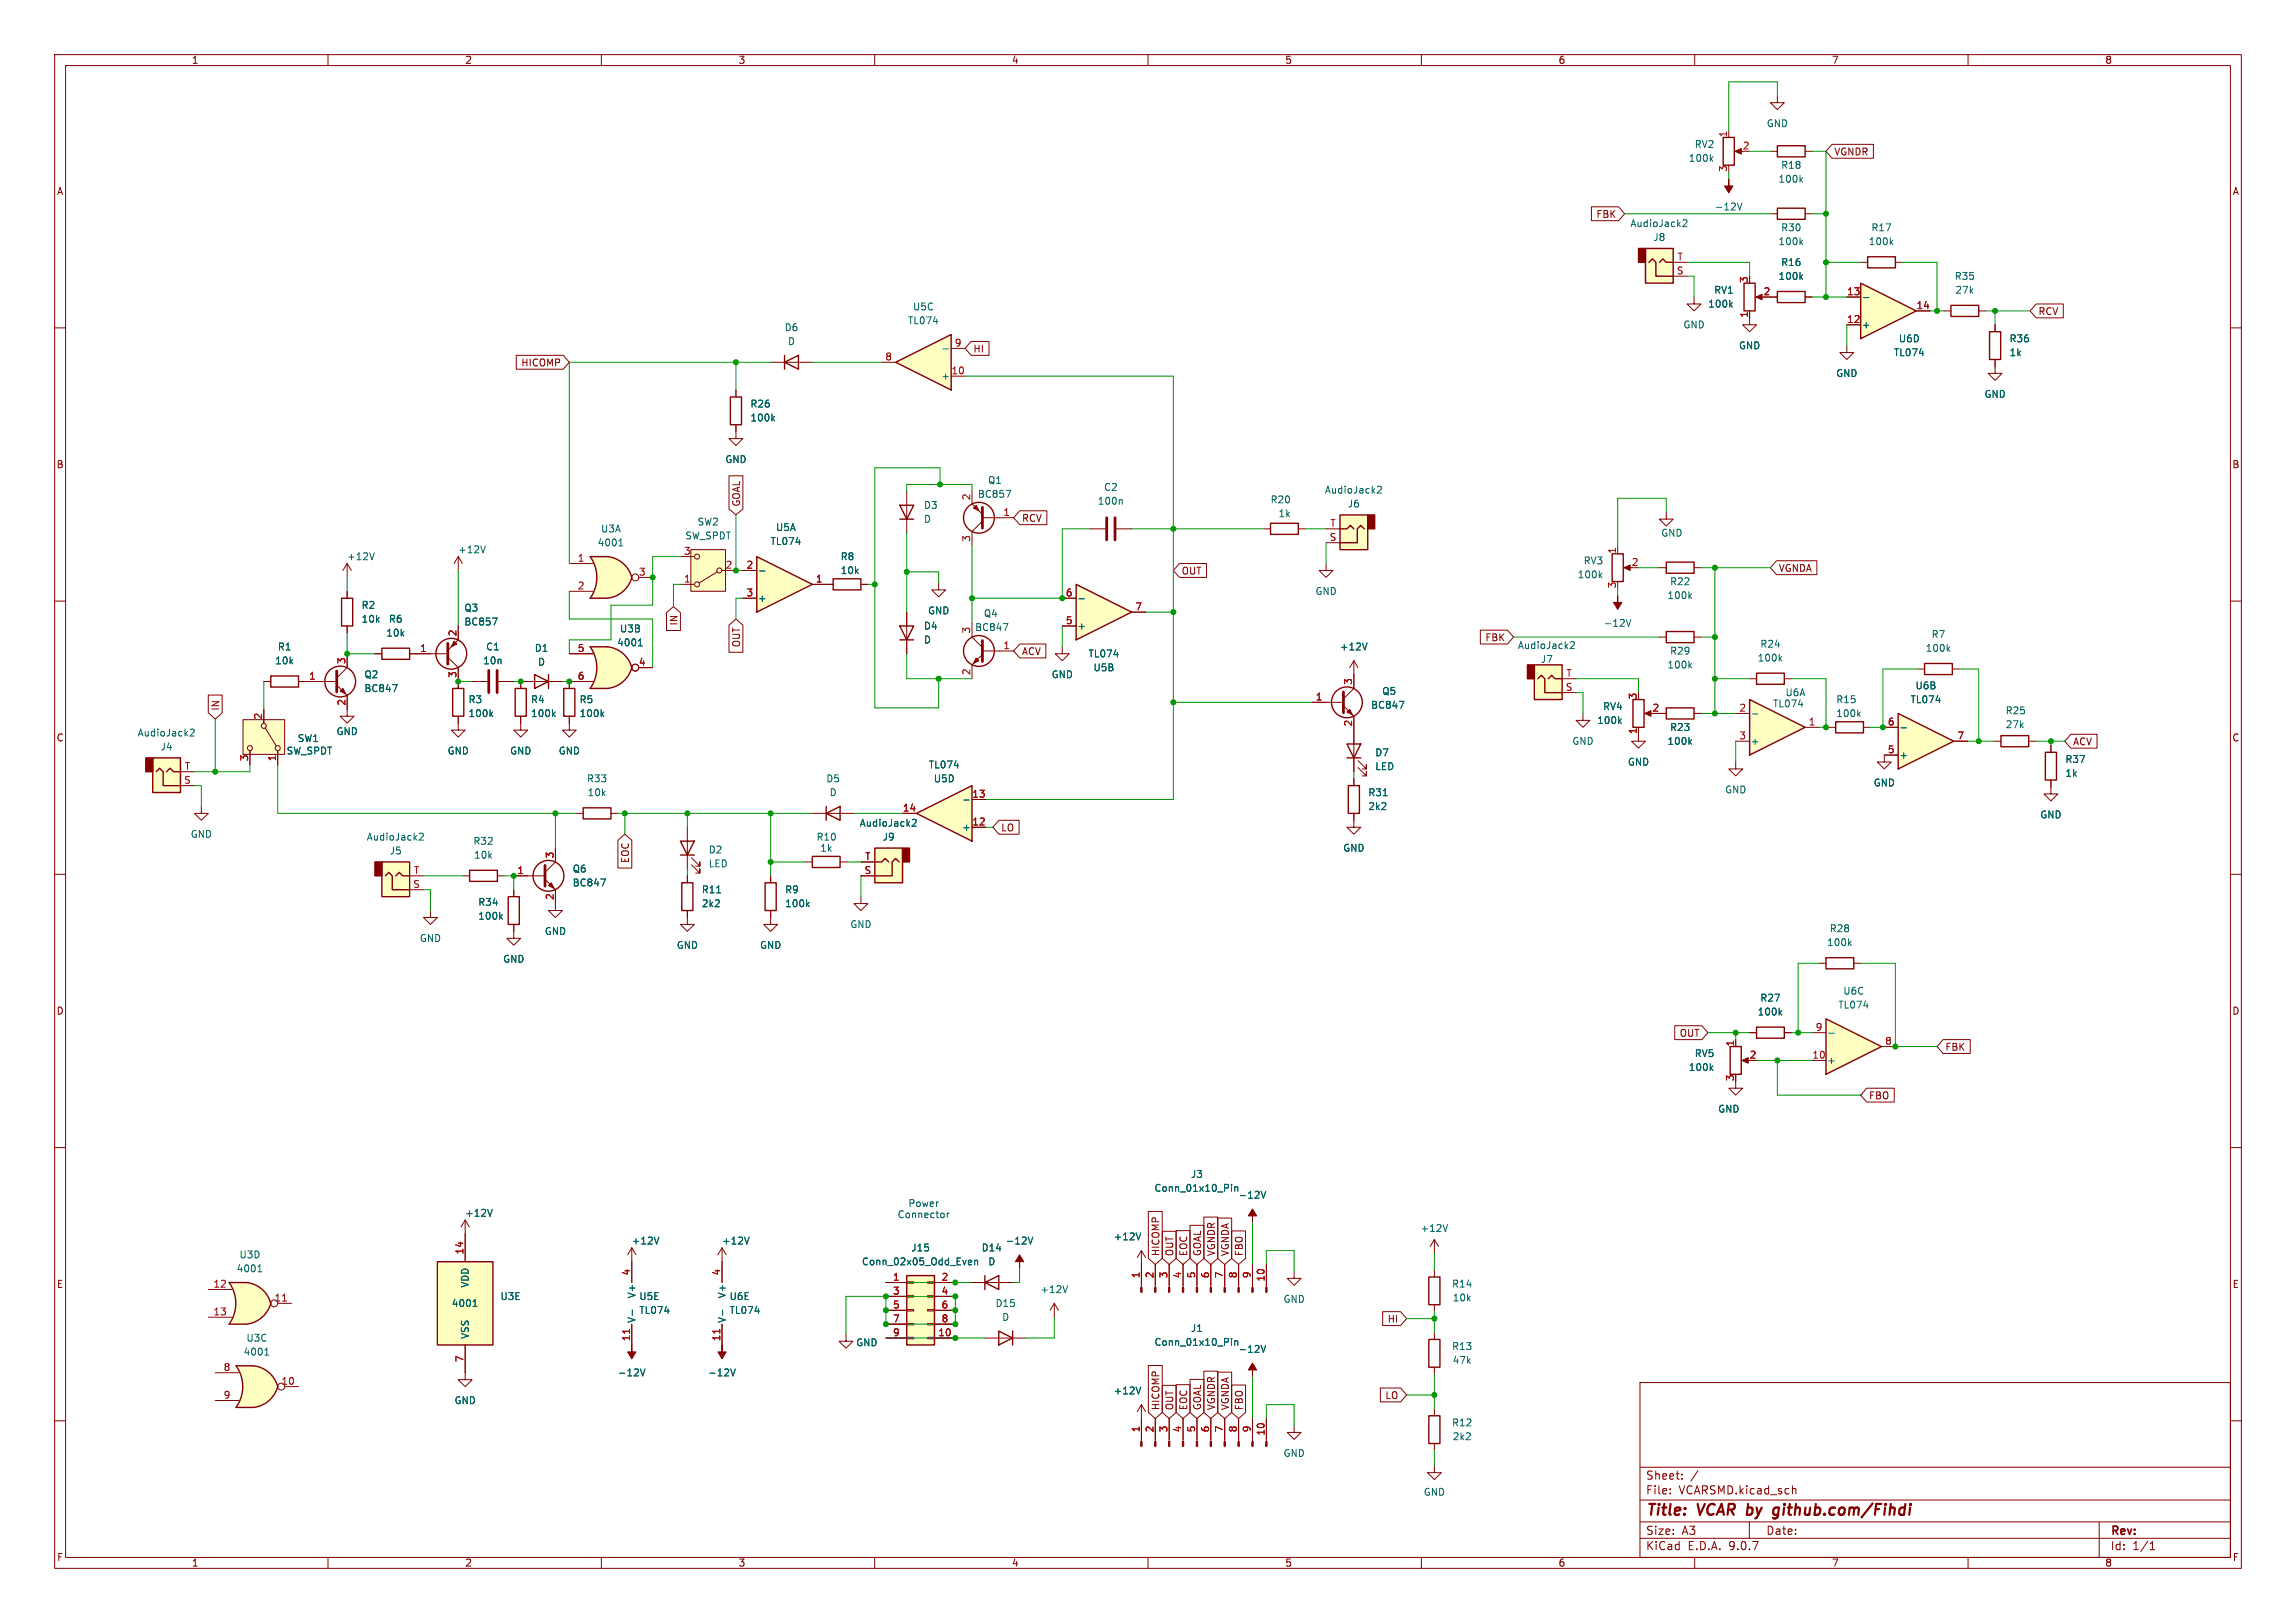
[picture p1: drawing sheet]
<svg xmlns="http://www.w3.org/2000/svg" width="420mm" height="297mm" viewBox="0 0 420 297" stroke-linecap="round" stroke-linejoin="round" font-family="sans-serif">
<defs><g id="words">
<g font-size="2.8" fill="#840000">
<text x="301" y="277.9">Title:</text>
<text x="310.6" y="277.9">VCAR by</text>
<text x="326.1" y="277.9">github.com/Fihdi</text>
</g>
<g font-size="2.1" fill="#840000">
<text x="301" y="273.7">File:</text>
<text x="301" y="271">Sheet:</text>
<text x="307.1" y="273.7">VCARSMD.kicad_sch</text>
<text x="301" y="281.1">Size:</text>
<text x="307.6" y="281.1">A3</text>
<text x="323" y="281.1">Date:</text>
<text x="386" y="281.3">Rev:</text>
<text x="301" y="283.9">KiCad</text>
<text x="308.7" y="283.9">E.D.A.</text>
<text x="316.3" y="283.9">9.0.7</text>
<text x="386" y="283.9">Id:</text>
<text x="390.1" y="283.9">1/1</text>
</g>
<g font-size="1.8" fill="#840000">
<text x="35" y="11.9">1</text>
<text x="85" y="11.9">2</text>
<text x="135" y="11.9">3</text>
<text x="185" y="11.9">4</text>
<text x="235" y="11.9">5</text>
<text x="285" y="11.9">6</text>
<text x="335" y="11.9">7</text>
<text x="385" y="11.9">8</text>
<text x="335.4" y="28.6">VGNDR</text>
<text x="10.3" y="35.9">A</text>
<text x="408.3" y="35.9">A</text>
<text x="291.9" y="40.1">FBK</text>
<text x="372.8" y="57.9">RCV</text>
<text x="178" y="64.7">HI</text>
<text x="95.3" y="67.2">HICOMP</text>
<text x="10.3" y="85.9">B</text>
<text x="408.2" y="85.9">B</text>
<text x="135.6" y="92.8" transform="rotate(-90 135.6 92.8)">GOAL</text>
<text x="186.8" y="95.7">RCV</text>
<text x="216.1" y="105.3">OUT</text>
<text x="325.3" y="104.8">VGNDA</text>
<text x="124.1" y="114.6" transform="rotate(-90 124.1 114.6)">IN</text>
<text x="135.6" y="118.5" transform="rotate(-90 135.6 118.5)">OUT</text>
<text x="271.6" y="117.5">FBK</text>
<text x="186.8" y="120.1">ACV</text>
<text x="40.3" y="130.1" transform="rotate(-90 40.3 130.1)">IN</text>
<text x="10.3" y="135.9">C</text>
<text x="379.1" y="136.6">ACV</text>
<text x="408.2" y="135.9">C</text>
<text x="183" y="152.3">LO</text>
<text x="115.3" y="158" transform="rotate(-90 115.3 158)">EOC</text>
<text x="10.3" y="185.9">D</text>
<text x="408.2" y="185.9">D</text>
<text x="307.2" y="189.9">OUT</text>
<text x="355.8" y="192.5">FBK</text>
<text x="341.8" y="201.4">FBO</text>
<text x="212.3" y="230" transform="rotate(-90 212.3 230)">HICOMP</text>
<text x="214.8" y="230" transform="rotate(-90 214.8 230)">OUT</text>
<text x="217.4" y="230" transform="rotate(-90 217.4 230)">EOC</text>
<text x="219.9" y="230" transform="rotate(-90 219.9 230)">GOAL</text>
<text x="222.4" y="230" transform="rotate(-90 222.4 230)">VGNDR</text>
<text x="225" y="230" transform="rotate(-90 225 230)">VGNDA</text>
<text x="227.5" y="230" transform="rotate(-90 227.5 230)">FBO</text>
<text x="10.3" y="235.9">E</text>
<text x="408.3" y="235.9">E</text>
<text x="253.7" y="242.3">HI</text>
<text x="253.3" y="256.2">LO</text>
<text x="212.3" y="258.2" transform="rotate(-90 212.3 258.2)">HICOMP</text>
<text x="214.8" y="258.2" transform="rotate(-90 214.8 258.2)">OUT</text>
<text x="217.4" y="258.2" transform="rotate(-90 217.4 258.2)">EOC</text>
<text x="219.9" y="258.2" transform="rotate(-90 219.9 258.2)">GOAL</text>
<text x="222.4" y="258.2" transform="rotate(-90 222.4 258.2)">VGNDR</text>
<text x="225" y="258.2" transform="rotate(-90 225 258.2)">VGNDA</text>
<text x="227.5" y="258.2" transform="rotate(-90 227.5 258.2)">FBO</text>
<text x="10.3" y="285.9">F</text>
<text x="35" y="286.9">1</text>
<text x="85" y="286.9">2</text>
<text x="135" y="286.9">3</text>
<text x="185" y="286.9">4</text>
<text x="235" y="286.9">5</text>
<text x="285" y="286.9">6</text>
<text x="335" y="286.9">7</text>
<text x="385" y="286.9">8</text>
<text x="408.3" y="285.9">F</text>
</g>
<g font-size="1.8" fill="#006464">
<text x="323.1" y="23.5">GND</text>
<text x="308.8" y="29.8">100k</text>
<text x="309.9" y="27.3">RV2</text>
<text x="325.2" y="33.6">100k</text>
<text x="325.7" y="31.1">R18</text>
<text x="298.1" y="41.8">AudioJack2</text>
<text x="313.6" y="38.7">-12V</text>
<text x="302.3" y="44.3">J8</text>
<text x="325.2" y="45.1">100k</text>
<text x="325.7" y="42.5">R30</text>
<text x="341.7" y="45.1">100k</text>
<text x="342.2" y="42.5">R17</text>
<text x="313.5" y="53.9">RV1</text>
<text x="325.2" y="51.4">100k</text>
<text x="325.7" y="48.9">R16</text>
<text x="357.5" y="51.4">R35</text>
<text x="357.6" y="53.9">27k</text>
<text x="166" y="59.5">TL074</text>
<text x="166.9" y="57">U5C</text>
<text x="312.4" y="56.5">100k</text>
<text x="143.4" y="60.8">D6</text>
<text x="144" y="63.3">D</text>
<text x="307.8" y="60.3">GND</text>
<text x="318" y="64.1">GND</text>
<text x="340.5" y="60.3">+</text>
<text x="346.3" y="65.4">TL074</text>
<text x="347.2" y="62.8">U6D</text>
<text x="367.5" y="62.8">R36</text>
<text x="367.5" y="65.4">1k</text>
<text x="172.1" y="69.7">+</text>
<text x="335.8" y="69.2">GND</text>
<text x="137.2" y="74.8">R26</text>
<text x="137.2" y="77.3">100k</text>
<text x="362.9" y="73">GND</text>
<text x="132.6" y="84.9">GND</text>
<text x="180.6" y="88.7">Q1</text>
<text x="168.9" y="93.3">D3</text>
<text x="168.9" y="95.9">D</text>
<text x="178.8" y="91.3">BC857</text>
<text x="200.7" y="92.6">100n</text>
<text x="201.9" y="90">C2</text>
<text x="232.3" y="92.3">R20</text>
<text x="233.8" y="94.8">1k</text>
<text x="242.3" y="90.5">AudioJack2</text>
<text x="246.5" y="93.1">J6</text>
<text x="83.7" y="101.4">+12V</text>
<text x="109.2" y="100.2">4001</text>
<text x="109.8" y="97.6">U3A</text>
<text x="125.3" y="98.9">SW_SPDT</text>
<text x="127.5" y="96.4">SW2</text>
<text x="140.9" y="99.9">TL074</text>
<text x="141.8" y="97.4">U5A</text>
<text x="303.8" y="98.4">GND</text>
<text x="63.4" y="102.7">+12V</text>
<text x="153.7" y="102.7">R8</text>
<text x="153.7" y="105.3">10k</text>
<text x="288.5" y="106">100k</text>
<text x="289.6" y="103.5">RV3</text>
<text x="305.4" y="107.3">R22</text>
<text x="66" y="111.6">R2</text>
<text x="84.8" y="112.1">Q3</text>
<text x="138.6" y="110.3">+</text>
<text x="169.7" y="112.6">GND</text>
<text x="179.9" y="113.1">Q4</text>
<text x="240.5" y="109.1">GND</text>
<text x="304.9" y="109.8">100k</text>
<text x="50.7" y="119.2">R1</text>
<text x="66" y="114.1">10k</text>
<text x="70.6" y="116.7">10k</text>
<text x="71" y="114.1">R6</text>
<text x="84.8" y="114.7">BC857</text>
<text x="88.8" y="119.2">C1</text>
<text x="97.7" y="119.5">D1</text>
<text x="112.8" y="118.5">4001</text>
<text x="113.3" y="115.9">U3B</text>
<text x="168.9" y="115.4">D4</text>
<text x="168.9" y="118">D</text>
<text x="178.3" y="115.7">BC847</text>
<text x="197" y="115.4">+</text>
<text x="245" y="119.2">+12V</text>
<text x="277.6" y="119">AudioJack2</text>
<text x="293.3" y="114.9">-12V</text>
<text x="305.4" y="120">R29</text>
<text x="321.9" y="118.7">R24</text>
<text x="352.2" y="119.5">100k</text>
<text x="353.2" y="116.9">R7</text>
<text x="50.2" y="121.8">10k</text>
<text x="66.6" y="124.3">Q2</text>
<text x="88.3" y="121.8">10n</text>
<text x="98.3" y="122">D</text>
<text x="192.3" y="124.3">GND</text>
<text x="199" y="120.5">TL074</text>
<text x="199.9" y="123">U5B</text>
<text x="281.8" y="121.5">J7</text>
<text x="304.9" y="122.5">100k</text>
<text x="321.4" y="121.3">100k</text>
<text x="66.6" y="126.8">BC847</text>
<text x="85.6" y="128.9">R3</text>
<text x="85.6" y="131.4">100k</text>
<text x="97" y="128.9">R4</text>
<text x="97" y="131.4">100k</text>
<text x="105.9" y="128.9">R5</text>
<text x="105.9" y="131.4">100k</text>
<text x="250.7" y="129.9">BC847</text>
<text x="252.7" y="127.4">Q5</text>
<text x="293.1" y="130.1">RV4</text>
<text x="324.2" y="129.6">TL074</text>
<text x="326.5" y="127.6">U6A</text>
<text x="335.8" y="128.9">R15</text>
<text x="335.8" y="131.4">100k</text>
<text x="349.4" y="128.9">TL074</text>
<text x="350.3" y="126.3">U6B</text>
<text x="366.8" y="130.9">R25</text>
<text x="25.1" y="135">AudioJack2</text>
<text x="29.3" y="137.5">J4</text>
<text x="54.4" y="136">SW1</text>
<text x="61.5" y="134.7">GND</text>
<text x="287.5" y="136.5">GND</text>
<text x="292.1" y="132.7">100k</text>
<text x="304.9" y="136.5">100k</text>
<text x="305.4" y="134">R23</text>
<text x="320.2" y="136.5">+</text>
<text x="366.8" y="133.5">27k</text>
<text x="52.3" y="138.3">SW_SPDT</text>
<text x="81.8" y="138.3">GND</text>
<text x="93.2" y="138.3">GND</text>
<text x="102.1" y="138.3">GND</text>
<text x="107.3" y="143.4">R33</text>
<text x="151.1" y="143.4">D5</text>
<text x="169.8" y="140.8">TL074</text>
<text x="170.7" y="143.4">U5D</text>
<text x="251.5" y="138.6">D7</text>
<text x="251.5" y="141.1">LED</text>
<text x="297.7" y="140.3">GND</text>
<text x="347.3" y="139">+</text>
<text x="377.7" y="139.8">R37</text>
<text x="377.7" y="142.3">1k</text>
<text x="107.4" y="145.9">10k</text>
<text x="151.7" y="145.9">D</text>
<text x="250.2" y="148.4">2k2</text>
<text x="250.2" y="145.9">R31</text>
<text x="315.5" y="145.4">GND</text>
<text x="342.6" y="144.1">GND</text>
<text x="373.1" y="150">GND</text>
<text x="34.8" y="153.5">GND</text>
<text x="67" y="154">AudioJack2</text>
<text x="86.5" y="154.8">R32</text>
<text x="149.3" y="154">R10</text>
<text x="157.2" y="151.5">AudioJack2</text>
<text x="161.4" y="154">J9</text>
<text x="175.9" y="152.2">+</text>
<text x="71.2" y="156.6">J5</text>
<text x="86.6" y="157.3">10k</text>
<text x="104.7" y="159.9">Q6</text>
<text x="129.5" y="156.4">D2</text>
<text x="129.5" y="158.9">LED</text>
<text x="149.9" y="156.1">1k</text>
<text x="245.6" y="156.1">GND</text>
<text x="87.4" y="166">R34</text>
<text x="104.7" y="162.4">BC847</text>
<text x="128.3" y="166.2">2k2</text>
<text x="128.3" y="163.7">R11</text>
<text x="143.5" y="163.7">R9</text>
<text x="143.5" y="166.2">100k</text>
<text x="76.7" y="172.6">GND</text>
<text x="87.4" y="168.5">100k</text>
<text x="99.6" y="171.3">GND</text>
<text x="123.7" y="173.8">GND</text>
<text x="138.9" y="173.8">GND</text>
<text x="155.4" y="170">GND</text>
<text x="334.1" y="173.3">100k</text>
<text x="334.6" y="170.8">R28</text>
<text x="91.9" y="176.4">GND</text>
<text x="321.9" y="183.5">R27</text>
<text x="336.2" y="184.8">TL074</text>
<text x="337.1" y="182.2">U6C</text>
<text x="321.4" y="186">100k</text>
<text x="308.8" y="196.2">100k</text>
<text x="309.9" y="193.6">RV5</text>
<text x="334.1" y="194.9">+</text>
<text x="314.2" y="203.8">GND</text>
<text x="217.8" y="215.7">J3</text>
<text x="211.1" y="218.3">Conn_01x10_Pin</text>
<text x="226.5" y="219.6">-12V</text>
<text x="85" y="222.9">+12V</text>
<text x="115.5" y="227.9">+12V</text>
<text x="132" y="227.9">+12V</text>
<text x="183.9" y="227.9">-12V</text>
<text x="203.6" y="227.2">+12V</text>
<text x="259.7" y="225.7">+12V</text>
<text x="43.2" y="233">4001</text>
<text x="43.7" y="230.5">U3D</text>
<text x="157.6" y="231.7">Conn_02x05_Odd_Even</text>
<text x="166.6" y="229.2">J15</text>
<text x="179.5" y="229.2">D14</text>
<text x="180.7" y="231.7">D</text>
<text x="82.6" y="239.4">4001</text>
<text x="86" y="235.7" transform="rotate(-90 86 235.7)">VDD</text>
<text x="91.4" y="238.1">U3E</text>
<text x="116.4" y="237.7" transform="rotate(-90 116.4 237.7)">V+</text>
<text x="116.8" y="238.1">U5E</text>
<text x="132.9" y="237.7" transform="rotate(-90 132.9 237.7)">V+</text>
<text x="133.4" y="238.1">U6E</text>
<text x="182" y="239.4">D15</text>
<text x="190.2" y="236.8">+12V</text>
<text x="234.7" y="238.6">GND</text>
<text x="265.5" y="235.8">R14</text>
<text x="265.6" y="238.4">10k</text>
<text x="45" y="245.7">U3C</text>
<text x="86" y="245.1" transform="rotate(-90 86 245.1)">VSS</text>
<text x="116.4" y="242.2" transform="rotate(-90 116.4 242.2)">V-</text>
<text x="116.8" y="240.6">TL074</text>
<text x="132.9" y="242.2" transform="rotate(-90 132.9 242.2)">V-</text>
<text x="133.4" y="240.6">TL074</text>
<text x="183.2" y="241.9">D</text>
<text x="217.8" y="243.9">J1</text>
<text x="44.5" y="248.3">4001</text>
<text x="156.5" y="246.6">GND</text>
<text x="211.1" y="246.5">Conn_01x10_Pin</text>
<text x="226.5" y="247.8">-12V</text>
<text x="265.5" y="247.2">R13</text>
<text x="265.6" y="249.8">47k</text>
<text x="83.1" y="257.1">GND</text>
<text x="112.9" y="252.1">-12V</text>
<text x="129.4" y="252.1">-12V</text>
<text x="203.6" y="255.4">+12V</text>
<text x="265.5" y="261.2">R12</text>
<text x="265.6" y="263.8">2k2</text>
<text x="234.7" y="266.8">GND</text>
<text x="260.3" y="273.9">GND</text>
</g>
<g font-size="1.8" fill="#a90000">
<text x="316" y="25.2" transform="rotate(-90 316 25.2)">1</text>
<text x="318.7" y="27.4">2</text>
<text x="316" y="31.6" transform="rotate(-90 316 31.6)">3</text>
<text x="306.8" y="47.8">T</text>
<text x="306.6" y="50.3">S</text>
<text x="319.8" y="51.9" transform="rotate(-90 319.8 51.9)">3</text>
<text x="319.8" y="58.2" transform="rotate(-90 319.8 58.2)">1</text>
<text x="322.5" y="54.1">2</text>
<text x="337.8" y="59.2">12</text>
<text x="337.8" y="54.1">13</text>
<text x="350.5" y="56.6">14</text>
<text x="174.6" y="63.5">9</text>
<text x="161.9" y="66">8</text>
<text x="173.9" y="68.6">10</text>
<text x="177.5" y="91.6" transform="rotate(-90 177.5 91.6)">2</text>
<text x="183.4" y="94.5">1</text>
<text x="125" y="101.6">3</text>
<text x="177.5" y="99.3" transform="rotate(-90 177.5 99.3)">3</text>
<text x="243.1" y="99.1">S</text>
<text x="243.3" y="96.5">T</text>
<text x="295.7" y="101.4" transform="rotate(-90 295.7 101.4)">1</text>
<text x="105.6" y="102.9">1</text>
<text x="105.6" y="107.9">2</text>
<text x="116.8" y="105.4">3</text>
<text x="125" y="106.7">1</text>
<text x="132.6" y="104.1">2</text>
<text x="136.5" y="104.1">2</text>
<text x="149.2" y="106.7">1</text>
<text x="295.7" y="107.8" transform="rotate(-90 295.7 107.8)">3</text>
<text x="298.4" y="103.6">2</text>
<text x="136.5" y="109.2">3</text>
<text x="194.9" y="109.2">6</text>
<text x="207.6" y="111.8">7</text>
<text x="76.8" y="119.4">1</text>
<text x="83.6" y="116.5" transform="rotate(-90 83.6 116.5)">2</text>
<text x="105.6" y="119.4">5</text>
<text x="177.5" y="116" transform="rotate(-90 177.5 116)">3</text>
<text x="183.4" y="118.9">1</text>
<text x="194.9" y="114.3">5</text>
<text x="56.4" y="124.5">1</text>
<text x="63.2" y="121.6" transform="rotate(-90 63.2 121.6)">3</text>
<text x="83.6" y="124.2" transform="rotate(-90 83.6 124.2)">3</text>
<text x="105.6" y="124.5">6</text>
<text x="116.8" y="121.9">4</text>
<text x="177.5" y="123.6" transform="rotate(-90 177.5 123.6)">2</text>
<text x="247.4" y="125.4" transform="rotate(-90 247.4 125.4)">3</text>
<text x="286.4" y="124">T</text>
<text x="48" y="131.8" transform="rotate(-90 48 131.8)">2</text>
<text x="63.2" y="129.2" transform="rotate(-90 63.2 129.2)">2</text>
<text x="240.6" y="128.3">1</text>
<text x="286.3" y="126.5">S</text>
<text x="299.5" y="128.1" transform="rotate(-90 299.5 128.1)">3</text>
<text x="302.2" y="130.3">2</text>
<text x="318.1" y="130.3">2</text>
<text x="247.4" y="133" transform="rotate(-90 247.4 133)">2</text>
<text x="299.5" y="134.4" transform="rotate(-90 299.5 134.4)">1</text>
<text x="318.1" y="135.4">3</text>
<text x="330.8" y="132.8">1</text>
<text x="345.2" y="137.9">5</text>
<text x="345.2" y="132.8">6</text>
<text x="357.9" y="135.4">7</text>
<text x="33.6" y="143.5">S</text>
<text x="33.7" y="141">T</text>
<text x="45.5" y="139.4" transform="rotate(-90 45.5 139.4)">3</text>
<text x="50.5" y="139.4" transform="rotate(-90 50.5 139.4)">1</text>
<text x="165.1" y="148.6">14</text>
<text x="177.8" y="146">13</text>
<text x="177.8" y="151.1">12</text>
<text x="75.6" y="160">T</text>
<text x="94.5" y="160">1</text>
<text x="101.3" y="157.2" transform="rotate(-90 101.3 157.2)">3</text>
<text x="158" y="160">S</text>
<text x="158.2" y="157.5">T</text>
<text x="75.5" y="162.6">S</text>
<text x="101.3" y="164.8" transform="rotate(-90 101.3 164.8)">2</text>
<text x="317.2" y="191.6" transform="rotate(-90 317.2 191.6)">1</text>
<text x="332" y="188.7">9</text>
<text x="344.7" y="191.3">8</text>
<text x="317.2" y="197.9" transform="rotate(-90 317.2 197.9)">3</text>
<text x="320" y="193.8">2</text>
<text x="331.4" y="193.8">10</text>
<text x="84.8" y="229.7" transform="rotate(-90 84.8 229.7)">14</text>
<text x="115.3" y="233.5" transform="rotate(-90 115.3 233.5)">4</text>
<text x="131.8" y="233.5" transform="rotate(-90 131.8 233.5)">4</text>
<text x="38.9" y="235.7">12</text>
<text x="50.1" y="238.3">11</text>
<text x="163.3" y="234.4">1</text>
<text x="163.3" y="237">3</text>
<text x="163.3" y="239.5">5</text>
<text x="172.1" y="234.4">2</text>
<text x="172.1" y="237">4</text>
<text x="172.1" y="239.5">6</text>
<text x="208.5" y="234" transform="rotate(-90 208.5 234)">1</text>
<text x="211.1" y="234" transform="rotate(-90 211.1 234)">2</text>
<text x="213.6" y="234" transform="rotate(-90 213.6 234)">3</text>
<text x="216.2" y="234" transform="rotate(-90 216.2 234)">4</text>
<text x="218.7" y="234" transform="rotate(-90 218.7 234)">5</text>
<text x="221.2" y="234" transform="rotate(-90 221.2 234)">6</text>
<text x="223.8" y="234" transform="rotate(-90 223.8 234)">7</text>
<text x="226.3" y="234" transform="rotate(-90 226.3 234)">8</text>
<text x="228.9" y="234" transform="rotate(-90 228.9 234)">9</text>
<text x="231.4" y="234.6" transform="rotate(-90 231.4 234.6)">10</text>
<text x="38.9" y="240.8">13</text>
<text x="115.3" y="245.5" transform="rotate(-90 115.3 245.5)">11</text>
<text x="131.8" y="245.5" transform="rotate(-90 131.8 245.5)">11</text>
<text x="163.3" y="242.1">7</text>
<text x="163.3" y="244.6">9</text>
<text x="171.5" y="244.6">10</text>
<text x="172.1" y="242.1">8</text>
<text x="40.8" y="251">8</text>
<text x="84.8" y="249.4" transform="rotate(-90 84.8 249.4)">7</text>
<text x="40.8" y="256">9</text>
<text x="51.4" y="253.5">10</text>
<text x="208.5" y="262.2" transform="rotate(-90 208.5 262.2)">1</text>
<text x="211.1" y="262.2" transform="rotate(-90 211.1 262.2)">2</text>
<text x="213.6" y="262.2" transform="rotate(-90 213.6 262.2)">3</text>
<text x="216.2" y="262.2" transform="rotate(-90 216.2 262.2)">4</text>
<text x="218.7" y="262.2" transform="rotate(-90 218.7 262.2)">5</text>
<text x="221.2" y="262.2" transform="rotate(-90 221.2 262.2)">6</text>
<text x="223.8" y="262.2" transform="rotate(-90 223.8 262.2)">7</text>
<text x="226.3" y="262.2" transform="rotate(-90 226.3 262.2)">8</text>
<text x="228.9" y="262.2" transform="rotate(-90 228.9 262.2)">9</text>
<text x="231.4" y="262.8" transform="rotate(-90 231.4 262.8)">10</text>
</g>
<g font-size="1.8" fill="#0000c2">
<text x="166.1" y="221.1">Power</text>
<text x="164.1" y="223.1">Connector</text>
</g>
</g></defs>
<g fill="none" stroke="#840000" stroke-width=".18">
<path d="M10 10h400v277h-400zM12 12h396v273h-396zM60 10v2M110 10v2M160 10v2M210 10v2M260 10v2M310 10v2M360 10v2M323.8 54.4h1.3M330.2 54.4h1.3M10 60h2"/>
<path d="M408 60h2M10 110h2M408 110h2M104.1 124.7v1.3M104.1 131.1v1.2M10 160h2M408 160h2M10 210h2M408 210h2M154.8 244.2v1.2h1.2l-1.2 1.3-1.3-1.3h1.3M208.8 257l-.8 1.3M208.8 257l.7 1.3"/>
<path d="M208.8 257v2.6M300 253h108v32h-108zM10 260h2M300 278.5h108M300 274.5h108M300 268.5h108M305.5 273.2v.2M305.5 272.5v.1M307.7 270.5v.2M307.7 269.8v.1M310.6 269.1l-1.3 1.9M320 278.5v3"/>
<path d="M327.9 272.5h.5l.1 .9M384 278.5v6.5M408 260h2M60 285v2M110 285v2M160 285v2M210 285v2M260 285v2M300 281.5h108M310 285v2M360 285v2M393.3 283.6h.9"/>
<path d="M393.3 282.5l.4-.4v1.5"/>
</g>
<path d="M324.8 275.9h.4M325.2 277.5l-.4 .4M325.3 277.1l-.6 .1" fill="none" stroke="#840000" stroke-width=".4"/>
<path d="M329.4 50.6l.3 .5M329.7 50.3l-.4 .5M110.1 130.7l.3 .4M110.4 130.3l-.4 .5M208.7 253.8l-.5 1.3" fill="none" stroke="#006464" stroke-width=".18"/>
<path d="M325.1 53.3h5.1v2.1h-5.1zM103.1 126h2.1v5.1h-2.1z" fill="none" stroke="#840000" stroke-width=".25"/>
<path d="M107.9 118.4h3.2M107.9 126h3.2" fill="none" stroke="#ffffc2" stroke-width=".18"/>
<g fill="#ffffc2" stroke="#ffffc2" stroke-width=".18">
<path d="M110.5 120.8l5.1 1.4a5.2 5.2 0 0 1-4.4 3.8z"/>
<path d="M111.2 118.4a5.1 5.1 0 0 1 4.4 3.8l-5 1.3z"/>
</g>
<path d="M107.9 118.4h3.2v7.6h-3.2a6.7 6.7 0 0 0 0-7.6z" fill="#ffffc2"/>
<path d="M111.1 118.4h-3.2a6.6 6.6 0 0 1 0 7.6h3.2M111.2 118.4a5.2 5.2 0 0 1 4.4 3.8 5.2 5.2 0 0 1-4.4 3.8" fill="none" stroke="#840000" stroke-width=".25"/>
<g fill="none" stroke="#840000" stroke-width=".18">
<path d="M104.1 119.6h4.4M104.1 124.7h4.4M116.8 122.2h2.6"/>
<circle cx="116.2" cy="122.2" r=".63"/>
</g>
<path d="M116.8 118.2h.7M116.9 117.2l.2-.3v1.3" fill="none" stroke="#006464" stroke-width=".18"/>
<path d="M340.4 51.8l10.1 5.1-10.1 5.1z" fill="#ffffc2"/>
<path d="M340.4 51.8l10.1 5.1-10.1 5.1zM341.6 47h5.1v2h-5.1z" fill="none" stroke="#840000" stroke-width=".25"/>
<path d="M337.8 59.4h2.6M337.8 54.4h2.6M340.4 48h1.2M346.7 48h1.3M350.5 56.9h2.6" fill="none" stroke="#840000" stroke-width=".18"/>
<path d="M340.9 54.5h1M345.9 44.3l.4 .5M346.3 43.9l-.5 .5" fill="none" stroke="#006464" stroke-width=".18"/>
<path d="M160 155.2h5.1v6.3h-5.1z" fill="#ffffc2"/>
<path d="M165.1 155.2h1.3v2.5h-1.3z" fill="#840000" stroke="#840000" stroke-width=".25"/>
<path d="M160 155.2h5.1v6.3h-5.1zM160 157.7h1.3l.6-.6 .7 .6M164.5 157.7l-.7-.6-.6 .6v2.6h-3.2M140 161.5h2v5.1h-2z" fill="none" stroke="#840000" stroke-width=".25"/>
<path d="M157.5 157.7h2.5M141 160.3v1.2M141 166.6v1.3M157.5 164.1v1.3h-1.3l1.3 1.2 1.2-1.2h-1.2M157.5 160.3h2.5" fill="none" stroke="#840000" stroke-width=".18"/>
<path d="M166.9 150.1l.5-.2 .2 .4-.8 .9h.8M147.7 165.4l.3 .5M148 165.1l-.4 .5" fill="none" stroke="#006464" stroke-width=".18"/>
<path d="M126.4 100.6h6.3v7.6h-6.3z" fill="#ffffc2"/>
<g fill="none" stroke="#840000" stroke-width=".18">
<path d="M124.5 106.9h2.5M124.5 101.9h2.5M126.4 100.6h6.3v7.6h-6.3zM131.2 104.6l-3.3 2.1M132.1 104.4h2.5"/>
<circle cx="127.5" cy="101.9" r=".46"/>
<circle cx="127.5" cy="106.9" r=".46"/>
<circle cx="131.6" cy="104.4" r=".46"/>
</g>
<path d="M107.9 101.9h3.2M107.9 109.5h3.2" fill="none" stroke="#ffffc2" stroke-width=".18"/>
<g fill="#ffffc2" stroke="#ffffc2" stroke-width=".18">
<path d="M110.5 104.3l5.1 1.4a5.2 5.2 0 0 1-4.4 3.8z"/>
<path d="M111.2 101.9a5.1 5.1 0 0 1 4.4 3.8l-5 1.3z"/>
</g>
<path d="M107.9 101.9h3.2v7.6h-3.2a6.7 6.7 0 0 0 0-7.6z" fill="#ffffc2"/>
<path d="M111.1 101.9h-3.2a6.6 6.6 0 0 1 0 7.6h3.2M111.2 101.9a5.2 5.2 0 0 1 4.4 3.8 5.2 5.2 0 0 1-4.4 3.8M124.7 161.5h2v5.1h-2z" fill="none" stroke="#840000" stroke-width=".25"/>
<g fill="none" stroke="#840000" stroke-width=".18">
<path d="M104.1 103.1h4.4M104.1 108.2h4.4M116.8 105.7h2.6M171.7 106.7v1.3h1.3l-1.3 1.2-1.3-1.2h1.3M125.7 166.6v2.6h1.3l-1.3 1.2-1.2-1.2h1.2M125.7 160.3v1.2M141 167.9v1.3h1.2l-1.2 1.2-1.3-1.2h1.3M115.6 228.3v6.4M115.6 228.3l-.8 1.3M115.6 228.3l.7 1.3M132.1 228.3v6.4M132.1 228.3l-.8 1.3"/>
<path d="M132.1 228.3l.7 1.3M115.6 242.3v3.8M132.1 242.3v3.8"/>
<circle cx="116.2" cy="105.7" r=".63"/>
</g>
<path d="M113.2 99.9h.7M113.3 98.9l.3-.3v1.3M131.1 163.4h.7M115.7 239.7v1M120.5 226.4l-.4 1.3M132.2 239.7v1M137 226.4l-.4 1.3M117.1 250.5l.5 1.3 .4-1.3M133.7 250.5l.4 1.3 .4-1.3" fill="none" stroke="#006464" stroke-width=".18"/>
<path d="M115.2 243.3v.7M131.7 243.3v.7" fill="none" stroke="#a90000" stroke-width=".18"/>
<g fill="#840000" stroke="#840000" stroke-width=".18">
<path d="M115.6 246.1v1.3h.7l-.7 1.3-.8-1.3h.8z"/>
<path d="M132.1 246.1v1.3h.7l-.7 1.3-.8-1.3h.8z"/>
</g>
<path d="M41.9 234.7h3.2M41.9 242.3h3.2" fill="none" stroke="#ffffc2" stroke-width=".18"/>
<g fill="#ffffc2" stroke="#ffffc2" stroke-width=".18">
<path d="M44.5 237.2l5 1.3a5.2 5.2 0 0 1-4.4 3.8z"/>
<path d="M45.1 234.7a5.1 5.1 0 0 1 4.4 3.8l-4.9 1.3z"/>
</g>
<path d="M41.9 234.7h3.2v7.6h-3.2a6.7 6.7 0 0 0 0-7.6z" fill="#ffffc2"/>
<path d="M41.9 234.7h3.2a5.1 5.1 0 0 1 4.4 3.8 5.2 5.2 0 0 1-4.4 3.8h-3.2a6.6 6.6 0 0 0 0-7.6z" fill="none" stroke="#840000" stroke-width=".25"/>
<g fill="none" stroke="#840000" stroke-width=".18">
<path d="M38.1 236h4.3M50.8 238.5h2.5M85.1 223.3l-.8 1.2M85.1 223.3l.8 1.2M85.1 223.3v2.5M38.1 241h4.3"/>
<circle cx="50.2" cy="238.5" r=".63"/>
</g>
<path d="M51.7 238.1h.7" fill="none" stroke="#a90000" stroke-width=".18"/>
<path d="M47.2 232.7h.7M47.3 231.8l.2-.3v1.2M90 221.3l-.4 1.3" fill="none" stroke="#006464" stroke-width=".18"/>
<path d="M43.2 249.9h3.2M43.2 257.6h3.2" fill="none" stroke="#ffffc2" stroke-width=".18"/>
<g fill="#ffffc2" stroke="#ffffc2" stroke-width=".18">
<path d="M45.8 252.4l5 1.3a5.2 5.2 0 0 1-4.4 3.9z"/>
<path d="M46.4 249.9a5.1 5.1 0 0 1 4.4 3.8l-5 1.3z"/>
</g>
<path d="M43.2 249.9h3.2v7.7h-3.2a6.7 6.7 0 0 0 0-7.7z" fill="#ffffc2"/>
<path d="M43.2 249.9h3.2a5.1 5.1 0 0 1 4.4 3.8 5.2 5.2 0 0 1-4.4 3.9h-3.2a6.6 6.6 0 0 0 0-7.7z" fill="none" stroke="#840000" stroke-width=".25"/>
<g fill="none" stroke="#840000" stroke-width=".18">
<path d="M39.4 251.2h4.3M39.4 256.3h4.3M52.1 253.7h2.5M85.1 251.2v1.3h1.3l-1.3 1.2-1.3-1.2h1.3"/>
<circle cx="51.4" cy="253.7" r=".63"/>
</g>
<path d="M48.4 248h.8M48.6 247l.2-.3v1.3" fill="none" stroke="#006464" stroke-width=".18"/>
<path d="M80 230.9h10.2v15.2h-10.2z" fill="#ffffc2"/>
<g fill="none" stroke="#840000" stroke-width=".25">
<path d="M356.9 55.9h5v2h-5zM164.6 114.6h2.5l-1.2 2.5zM164.6 117.1h2.5M352 121.4h5.1v2h-5.1zM93 164.1h2v5.1h-2zM80 230.9h10.2v15.2h-10.2z"/>
<circle cx="100.3" cy="160.3" r="2.82"/>
</g>
<g fill="none" stroke="#840000" stroke-width=".18">
<path d="M355.6 56.9h1.3M361.9 56.9h1.3M165.9 112v7.6M350.8 122.4h1.2M357.1 122.4h1.3M101.6 155.2v2.5l-1.9 1.9M78.7 166.6v1.3h1.3l-1.3 1.3-1.2-1.3h1.2M94 169.2v2.5h1.2l-1.2 1.3-1.3-1.3h1.3M94 160.3h5.7M94 162.8v1.3M99.7 160.9l1.9 1.9v3.8h1.3l-1.3 1.3-1.3-1.3h1.3M85.1 225.8v5.1"/>
<path d="M208.8 231.4v4.2M211.3 231.4v4.2M213.9 231.4v4.2M216.4 231.4v4.2M218.9 231.4v4.2M221.5 231.4v4.2M224 231.4v4.2M226.6 231.4v4.2M229.1 231.4v4.2M231.6 231.4v4.2M85.1 246.1v5.1M208.8 259.6v4.2"/>
<path d="M211.3 259.6v4.2M213.9 259.6v4.2M216.4 259.6v4.2M218.9 259.6v4.2M221.5 259.6v4.2M224 259.6v4.2M226.6 259.6v4.2M229.1 259.6v4.2M231.6 259.6v4.2"/>
</g>
<g fill="none" stroke="#006464" stroke-width=".18">
<path d="M356.3 118.7l.4 .5M356.7 118.4l-.5 .4M91.5 167.7l.4 .5M91.9 167.4l-.5 .5M109.9 160.9h.8l-.5 1.2M225.3 216.7v.2M225.3 217.2v.8M225.9 217.2v.8M225.9 217.3l.2-.1h.3v.8M230.7 218l.4 1.3 .4-1.3M86.5 239.1h.8M86.7 238.1l.2-.3v1.3"/>
<path d="M225.3 244.9v.1M225.3 245.4v.8M225.9 245.4v.8M225.9 245.5l.2-.1h.3v.8"/>
</g>
<g fill="#840000" stroke="#840000" stroke-width=".18">
<path d="M208.7 235.6h.2v.9h-.2z"/>
<path d="M211.2 235.6h.3v.9h-.3z"/>
<path d="M213.7 235.6h.3v.9h-.3z"/>
<path d="M216.3 235.6h.2v.9h-.2z"/>
<path d="M218.8 235.6h.3v.9h-.3z"/>
<path d="M221.4 235.6h.2v.9h-.2z"/>
<path d="M223.9 235.6h.3v.9h-.3z"/>
<path d="M226.4 235.6h.3v.9h-.3z"/>
<path d="M229 235.6h.2v.9h-.2z"/>
<path d="M231.5 235.6h.3v.9h-.3z"/>
<path d="M229.1 221.2l.8 1.3h-.8v1.3v-1.3h-.8z"/>
<path d="M100.3 162.1l.5-.6 .5 1.1z"/>
<path d="M208.7 263.8h.2v.9h-.2z"/>
<path d="M211.2 263.8h.3v.9h-.3z"/>
<path d="M213.7 263.8h.3v.9h-.3z"/>
<path d="M216.3 263.8h.2v.9h-.2z"/>
<path d="M218.8 263.8h.3v.9h-.3z"/>
<path d="M221.4 263.8h.2v.9h-.2z"/>
<path d="M223.9 263.8h.3v.9h-.3z"/>
<path d="M226.4 263.8h.3v.9h-.3z"/>
<path d="M229 263.8h.2v.9h-.2z"/>
<path d="M231.5 263.8h.3v.9h-.3z"/>
</g>
<path d="M99.7 158.4v3.8" fill="none" stroke="#840000" stroke-width=".51"/>
<path d="M69.8 157.7h5.1v6.4h-5.1z" fill="#ffffc2"/>
<path d="M68.6 157.7h1.2v2.6h-1.2z" fill="#840000" stroke="#840000" stroke-width=".25"/>
<path d="M319 51.8h2.1v5.1h-2.1zM164.6 92.5h2.5l-1.2 2.5zM164.6 95h2.5M69.8 157.7h5.1v6.4h-5.1zM85.9 159.3h5.1v2h-5.1zM148.6 156.7h5.1v2.1h-5.1zM151.1 148.8l2.6-1.2v2.5zM151.1 147.6v2.5M70.5 160.3l.6-.7 .7 .7v2.5h3.1M72.4 160.3l.6-.7 .7 .7h1.2" fill="none" stroke="#840000" stroke-width=".25"/>
<path d="M320 56.9v2.5h1.3l-1.3 1.3-1.2-1.3h1.2M321.6 54.4h1M165.9 89.9v7.6M36.8 147.6v1.2h1.3l-1.3 1.3-1.2-1.3h1.2M147.3 157.7h1.3M148.6 148.8h7.6M153.7 157.7h1.2M74.9 162.8h2.6M74.9 160.3h2.6M84.6 160.3h1.3M91 160.3h1.3" fill="none" stroke="#840000" stroke-width=".18"/>
<path d="M316.5 55.7l.4 .5M316.9 55.4l-.5 .4M76.7 152.6l.5-.1 .2 .3-.7 .9h.7M230.7 246.2l.4 1.3 .4-1.3" fill="none" stroke="#006464" stroke-width=".18"/>
<g fill="#840000" stroke="#840000" stroke-width=".18">
<path d="M229.1 249.4l.8 1.3h-.8v1.3v-1.3h-.8z"/>
<path d="M321.2 54.4l1.1-.6v1.1z"/>
</g>
<path d="M347.2 130.6l10.2 5-10.2 5.1z" fill="#ffffc2"/>
<g fill="none" stroke="#840000" stroke-width=".25">
<path d="M62.5 109.5h2v5.1h-2zM69.8 118.6h5.1v2.1h-5.1zM347.2 130.6l10.2 5-10.2 5.1z"/>
<circle cx="82.5" cy="119.6" r="2.82"/>
</g>
<g fill="none" stroke="#840000" stroke-width=".18">
<path d="M63.5 103.1l-.8 1.3M63.5 103.1l.8 1.3M63.5 103.1v2.6M63.5 108.2v1.3M63.5 114.6v1.2M68.6 119.6h1.2M74.9 119.6h7M83.8 114.6v2.5l-1.9 1.9M83.8 101.9v2.5M83.8 101.9l-.7 1.2M83.8 101.9l.8 1.2M81.9 120.3l1.9 1.9v2.5"/>
<path d="M344.7 138.2h2.5M344.7 133.1h2.5M357.4 135.6h2.5"/>
</g>
<path d="M88.8 99.9l-.4 1.3M68.5 101.2l-.5 1.2M90.1 113.1h.8l-.5 1.3M347.7 133.2h1" fill="none" stroke="#006464" stroke-width=".18"/>
<path d="M81.9 117.7v3.8" fill="none" stroke="#840000" stroke-width=".51"/>
<path d="M83.1 117.3l.5 .6-1.1 .5z" fill="#840000" stroke="#840000" stroke-width=".18"/>
<path d="M320 128l10.2 5.1-10.2 5.1z" fill="#ffffc2"/>
<path d="M320 128l10.2 5.1-10.2 5.1zM335.8 132.1h5.1v2h-5.1z" fill="none" stroke="#840000" stroke-width=".25"/>
<path d="M317.5 135.6h2.5M317.5 130.6h2.5M330.2 133.1h2.5M334.5 133.1h1.3M340.9 133.1h1.2" fill="none" stroke="#840000" stroke-width=".18"/>
<path d="M320.6 130.7h.9M340 130.7l.3 .4M340.3 130.3l-.5 .5" fill="none" stroke="#006464" stroke-width=".18"/>
<path d="M165.9 233.4h5v12.7h-5z" fill="#ffffc2"/>
<path d="M165.9 233.4h5v12.7h-5z" fill="none" stroke="#840000" stroke-width=".25"/>
<g fill="none" stroke="#840000" stroke-width=".18">
<path d="M344.7 138.2v1.2h1.2l-1.2 1.3-1.3-1.3h1.3M162.1 234.7h3.8M162.1 237.2h3.8M162.1 239.8h3.8M165.9 234.6h1.2v.2h-1.2zM165.9 237.1h1.2v.3h-1.2zM165.9 239.6h1.2v.3h-1.2zM169.7 234.6h1.2v.2h-1.2zM169.7 237.1h1.2v.3h-1.2zM169.7 239.6h1.2v.3h-1.2zM170.9 234.7h3.9M170.9 237.2h3.9"/>
<path d="M170.9 239.8h3.9M162.1 242.3h3.8M162.1 244.9h3.8M165.9 242.2h1.2v.2h-1.2zM165.9 244.7h1.2v.3h-1.2zM169.7 242.2h1.2v.2h-1.2zM169.7 244.7h1.2v.3h-1.2zM170.9 242.3h3.9M170.9 244.9h3.9"/>
</g>
<path d="M177.3 230.6l.4 .1v.2l-.6 .1M177.7 231.4l-.4 .1M178.3 230.7l.2-.1 .3 .1v.8M178.3 230.6v.9" fill="none" stroke="#006464" stroke-width=".18"/>
<path d="M27.9 138.7h5.1v6.3h-5.1z" fill="#ffffc2"/>
<path d="M26.7 138.7h1.2v2.5h-1.2z" fill="#840000" stroke="#840000" stroke-width=".25"/>
<g fill="none" stroke="#840000" stroke-width=".25">
<path d="M27.9 138.7h5.1v6.3h-5.1zM49.5 123.7h5.1v2h-5.1zM304.8 129.5h5.1v2.1h-5.1zM28.6 141.2l.6-.6 .6 .6v2.6h3.2M30.5 141.2l.6-.6 .6 .6h1.3"/>
<circle cx="62.2" cy="124.7" r="2.82"/>
</g>
<path d="M63.5 119.6v2.6l-1.9 1.9M48.3 124.7h1.2M54.6 124.7h7M61.6 125.3l1.9 2v3.8h1.3l-1.3 1.2-1.3-1.2h1.3M303.5 130.6h1.3M309.9 130.6h1.2M33 143.8h2.6M33 141.2h2.6M208.8 228.9l-.8 1.2M208.8 228.9l.7 1.2M208.8 228.9v2.5" fill="none" stroke="#840000" stroke-width=".18"/>
<path d="M34.8 133.5l.5-.1 .2 .4-.8 .9h.8M71.8 125.3h.8l-.5 1.3M309.1 135.7l.3 .5M309.4 135.4l-.5 .5M208.7 225.6l-.5 1.3" fill="none" stroke="#006464" stroke-width=".18"/>
<path d="M61.6 122.8v3.8" fill="none" stroke="#840000" stroke-width=".51"/>
<path d="M62.7 126l.5 1-1-.5z" fill="#840000" stroke="#840000" stroke-width=".18"/>
<path d="M44.4 131.7h7.7v6.3h-7.7z" fill="#ffffc2"/>
<g fill="none" stroke="#840000" stroke-width=".18">
<path d="M134.6 71.4v1.2M134.6 77.7v1.3M141 66.3h7.6M44.4 131.7h7.7v6.3h-7.7zM45.7 137.4v2.6M48.3 129.8v2.5M48.5 133.2l2 3.3M50.8 137.4v2.6M83.8 131.1v2.5h1.3l-1.3 1.3-1.3-1.3h1.3M83.8 124.7v1.3M86.4 124.7h2.8M91.2 124.7h2.8"/>
<path d="M95.2 131.1v2.5h1.3l-1.3 1.3-1.2-1.3h1.2M102.9 124.7h-7.7v1.3M299.7 134.4v1.2h1.3l-1.3 1.3-1.3-1.3h1.3M317.5 139.4v1.3h1.3l-1.3 1.3-1.3-1.3h1.3M125.7 151.4v7.6M126.5 158.2l1.5 1.6v-.8v.8h-.7M126.5 157l1.5 1.5v-.8v.8h-.7M192.9 238.5l-.8 1.3M192.9 238.5l.7 1.3M192.9 238.5v2.5"/>
<circle cx="45.7" cy="136.9" r=".46"/>
<circle cx="48.3" cy="132.8" r=".46"/>
<circle cx="50.8" cy="136.9" r=".46"/>
</g>
<path d="M133.6 72.6h2v5.1h-2zM143.5 66.3l2.5-1.3v2.6zM143.5 65v2.6M82.8 126h2v5.1h-2zM94.2 126h2.1v5.1h-2.1zM97.8 123.4l2.5 1.3-2.5 1.3zM100.3 123.4v2.6M124.5 153.9h2.5l-1.3 2.6zM124.5 156.5h2.5" fill="none" stroke="#840000" stroke-width=".25"/>
<path d="M141.3 76.5l.4 .5M141.7 76.2l-.5 .5M89.8 130.7l.3 .4M90.1 130.3l-.5 .5M101.2 130.7l.4 .4M101.6 130.3l-.5 .5M195.3 235.3l-.5 1.2" fill="none" stroke="#006464" stroke-width=".18"/>
<path d="M89.4 122.7v4M90.9 122.7v4" fill="none" stroke="#840000" stroke-width=".51"/>
<path d="M163.8 66.3l10.2-5.1v10.2z" fill="#ffffc2"/>
<path d="M163.8 66.3l10.2-5.1v10.2zM180.2 234.7l2.5-1.3v2.6zM180.2 233.4v2.6M182.7 243.6l2.5 1.3-2.5 1.2zM185.2 243.6v2.5" fill="none" stroke="#840000" stroke-width=".25"/>
<path d="M161.3 66.3h2.5M174 68.8h2.5M174 63.8h2.5M177.6 234.7h7.6M180.2 244.9h7.6" fill="none" stroke="#840000" stroke-width=".18"/>
<path d="M172.5 63.8h1M188.1 226.4l.4 1.3 .4-1.3" fill="none" stroke="#006464" stroke-width=".18"/>
<path d="M186.5 229.6l.8 1.3h-.8v1.3v-1.3h-.8z" fill="#840000" stroke="#840000" stroke-width=".18"/>
<path d="M167.6 148.8l10.2-5v10.1z" fill="#ffffc2"/>
<path d="M152.4 105.9h5.1v2.1h-5.1zM374.1 137.7h2.1v5h-2.1zM167.6 148.8l10.2-5v10.1z" fill="none" stroke="#840000" stroke-width=".25"/>
<path d="M134.6 79v1.3h1.3l-1.3 1.2-1.3-1.2h1.3M151.1 106.9h1.3M157.5 106.9h1.2M375.2 136.4v1.3M165.1 148.8h2.5M177.8 151.4h2.5M177.8 146.3h2.5M375.2 142.7v2.6h1.2l-1.2 1.3-1.3-1.3h1.3" fill="none" stroke="#840000" stroke-width=".18"/>
<path d="M176.3 146.4h1" fill="none" stroke="#006464" stroke-width=".18"/>
<path d="M138.4 101.9l10.2 5-10.2 5.1z" fill="#ffffc2"/>
<g fill="none" stroke="#840000" stroke-width=".25">
<path d="M232.4 95.8h5.1v2h-5.1zM138.4 101.9l10.2 5-10.2 5.1zM106.7 147.8h5.1v2.1h-5.1zM261.4 233.7h2v5.1h-2zM261.4 259.1h2v5.1h-2zM261.4 245.1h2v5.1h-2z"/>
<circle cx="179.1" cy="119.1" r="2.82"/>
</g>
<g fill="none" stroke="#840000" stroke-width=".18">
<path d="M231.1 96.8h1.3M237.5 96.8h1.3M135.9 109.5h2.5M135.9 104.4h2.5M148.6 106.9h2.5M177.8 114v2.6l1.9 1.9M179.7 119.1h5.7M179.7 119.8l-1.9 1.9v2.5M194.3 118.4v1.2h1.3l-1.3 1.3-1.3-1.3h1.3M104.1 132.3v1.3h1.3l-1.3 1.3-1.2-1.3h1.2M105.4 148.8h1.3M111.8 148.8h1.2"/>
<path d="M236.7 232.7v1.2h1.3l-1.3 1.3-1.2-1.3h1.2M262.4 226.8v2.6M262.4 232.4v1.3M262.4 238.8v1.2M262.4 226.8l-.8 1.3M262.4 226.8l.7 1.3M262.4 243.8v1.3M262.4 250.2v1.3M262.4 257.8v1.3M236.7 260.9v1.2h1.3l-1.3 1.3-1.2-1.3h1.2M262.4 268.2v1.3h1.3l-1.3 1.3-1.3-1.3h1.3M262.4 264.2v1.2"/>
</g>
<path d="M139 104.5h.9M183.5 114.1h.9l-.6 1.3M264.8 224.1l-.4 1.3" fill="none" stroke="#006464" stroke-width=".18"/>
<path d="M179.7 117.2v3.8" fill="none" stroke="#840000" stroke-width=".51"/>
<path d="M178.6 120.4l.5 .5-1 .5z" fill="#840000" stroke="#840000" stroke-width=".18"/>
<path d="M245.1 94.2h5.1v6.4h-5.1z" fill="#ffffc2"/>
<path d="M250.2 94.2h1.3v2.6h-1.3z" fill="#840000" stroke="#840000" stroke-width=".25"/>
<path d="M245.1 94.2h5.1v6.4h-5.1zM245.1 96.8h1.3l.6-.7 .6 .7M249.6 96.8l-.7-.7-.6 .7v2.5h-3.2" fill="none" stroke="#840000" stroke-width=".25"/>
<path d="M242.6 99.3h2.5M242.6 96.8h2.5M242.6 103.1v1.3h-1.3l1.3 1.3 1.2-1.3h-1.2" fill="none" stroke="#840000" stroke-width=".18"/>
<path d="M252 89.1l.5-.1 .2 .3-.8 .9h.8" fill="none" stroke="#006464" stroke-width=".18"/>
<path d="M196.8 106.9l10.2 5.1-10.2 5.1z" fill="#ffffc2"/>
<g fill="none" stroke="#840000" stroke-width=".25">
<path d="M196.8 106.9l10.2 5.1-10.2 5.1zM246.4 136.1h2.5l-1.3 2.6zM246.4 138.7h2.5M246.6 143.8h2.1v5h-2.1zM334 175.3h5.1v2h-5.1zM316.5 191.5h2v5.1h-2z"/>
<circle cx="179.1" cy="94.7" r="2.82"/>
<circle cx="246.4" cy="128.5" r="2.82"/>
</g>
<g fill="none" stroke="#840000" stroke-width=".18">
<path d="M177.8 89.7v2.5l1.9 1.9M179.7 94.7h5.7M179.7 95.4l-1.9 1.9v2.5M199.4 96.8h2.8M204.2 96.8h2.8M194.3 114.6h2.5M194.3 109.5h2.5M207 112h2.5M240 128.5h5.7M245.7 129.2l1.9 1.9v10.1M247.6 120.9v5.1l-1.9 1.9M247.6 120.9l-.7 1.3"/>
<path d="M247.6 120.9l.8 1.3M248.4 139.2l1.5 1.5v-.7v.7h-.7M247.6 148.8v2.6h1.3l-1.3 1.3-1.2-1.3h1.2M247.6 142.5v1.3M248.4 140.5l1.5 1.5v-.8v.8h-.7M332.7 176.3h1.3M339.1 176.3h1.3M317.5 197.9v1.2h1.3l-1.3 1.3-1.3-1.3h1.3M317.5 190.2v1.3M319 194.1h1"/>
</g>
<path d="M184 89.7h.9l-.6 1.3M205.1 91.4l.2 .2v.7M197.4 109.6h.9M250.1 117.7l-.5 1.2M255.9 128.3h.9l-.5 1.3M253 145.6h.7M338.3 172.6l.3 .4M338.6 172.2l-.4 .5M313 195.4l.3 .5M313.3 195.1l-.4 .4" fill="none" stroke="#006464" stroke-width=".18"/>
<path d="M179.7 92.8v3.8M202.4 94.7v4.1M204 94.7v4.1M245.7 126.6v3.8" fill="none" stroke="#840000" stroke-width=".51"/>
<g fill="#840000" stroke="#840000" stroke-width=".18">
<path d="M246.4 130.3l.5-.5 .5 1z"/>
<path d="M178.1 93l.5-.5 .5 1z"/>
<path d="M318.6 194.1l1.2-.6v1.1z"/>
</g>
<path d="M334 186.4l10.2 5.1-10.2 5.1z" fill="#ffffc2"/>
<path d="M294.9 101.3h2v5.1h-2zM304.8 115.6h5.1v2h-5.1zM304.8 102.9h5.1v2h-5.1zM321.3 123.2h5.1v2h-5.1zM366 134.6h5.1v2.1h-5.1zM321.3 188h5.1v2h-5.1zM334 186.4l10.2 5.1-10.2 5.1z" fill="none" stroke="#840000" stroke-width=".25"/>
<g fill="none" stroke="#840000" stroke-width=".18">
<path d="M309.9 54.4v1.2h1.2l-1.2 1.3-1.3-1.3h1.3M304.8 93.7v1.3h1.3l-1.3 1.3-1.3-1.3h1.3M295.9 100.1v1.2M297.4 103.9h1M303.5 116.6h1.3M303.5 103.9h1.3M309.9 116.6h1.2M309.9 103.9h1.2M320 124.2h1.3M326.4 124.2h1.3M364.7 135.6h1.3M371.1 135.6h1.3"/>
<path d="M320 189h1.3M326.4 189h1.3M331.5 194.1h2.5M331.5 189h2.5M344.2 191.5h2.5"/>
</g>
<path d="M292.7 105.3l.3 .4M293 104.9l-.5 .5M297.5 113.4l.4 1.2 .4-1.2M309.1 109.1l.3 .4M309.4 108.7l-.5 .5M309.1 121.8l.3 .4M309.4 121.4l-.5 .5M325.6 120.5l.3 .5M325.9 120.1l-.4 .5M325.6 185.3l.3 .4M325.9 184.9l-.4 .5M334.5 189.1h1" fill="none" stroke="#006464" stroke-width=".18"/>
<g fill="#840000" stroke="#840000" stroke-width=".18">
<path d="M295.9 109v1.2h.8l-.8 1.3-.8-1.3h.8z"/>
<path d="M297.1 103.9l1.1-.5v1z"/>
</g>
<path d="M301 45.5h5.1v6.3h-5.1z" fill="#ffffc2"/>
<path d="M299.7 45.5h1.3v2.5h-1.3z" fill="#840000" stroke="#840000" stroke-width=".25"/>
<path d="M325.1 26.7h5.1v2h-5.1zM325.1 38.1h5.1v2h-5.1zM301 45.5h5.1v6.3h-5.1zM301.6 48l.7-.6 .6 .6v2.5h3.2M303.5 48l.7-.6 .6 .6h1.3" fill="none" stroke="#840000" stroke-width=".25"/>
<path d="M323.8 27.7h1.3M323.8 39.1h1.3M330.2 27.7h1.3M330.2 39.1h1.3M306.1 50.5h2.5M306.1 48h2.5" fill="none" stroke="#840000" stroke-width=".18"/>
<path d="M317.8 37.2l.4 1.2 .4-1.2M329.4 32.9l.3 .4M329.7 32.5l-.4 .5M307.9 40.3l.4-.1 .3 .4-.8 .9h.8M329.4 44.3l.3 .5M329.7 43.9l-.4 .5" fill="none" stroke="#006464" stroke-width=".18"/>
<path d="M316.2 32.8v1.2h.8l-.8 1.3-.7-1.3h.7z" fill="#840000" stroke="#840000" stroke-width=".18"/>
<path d="M280.7 121.7h5v6.3h-5z" fill="#ffffc2"/>
<path d="M279.4 121.7h1.3v2.5h-1.3z" fill="#840000" stroke="#840000" stroke-width=".25"/>
<path d="M315.2 25.1h2v5.1h-2zM363.9 60.7h2.1v5.1h-2.1zM280.7 121.7h5v6.3h-5zM281.3 124.2l.6-.6 .7 .6v2.5h3.1M283.2 124.2l.6-.6 .7 .6h1.2M298.7 128h2v5.1h-2z" fill="none" stroke="#840000" stroke-width=".25"/>
<g fill="none" stroke="#840000" stroke-width=".18">
<path d="M325.1 17.5v1.3h1.3l-1.3 1.3-1.3-1.3h1.3M291.1 37.8h5l1.1 1.3-1.1 1.3h-5zM316.2 23.9v1.2M317.8 27.7h1M335.1 26.4h7.6v2.6h-7.6l-1.1-1.3zM320 56.9v1.3M323.8 54.4h1.3M330.2 54.4h1.3M337.8 54.4h2.6M337.8 59.4h2.6M350.5 56.9h2.6M364.9 59.4v1.3"/>
<path d="M372.5 55.6h4.9v2.6h-4.9l-1.2-1.3zM94.4 65h8.6l1.1 1.3-1.1 1.3h-8.6zM134.6 71.4v1.2M134.6 77.7v1.3M177.6 62.5h3.3v2.5h-3.3l-1.1-1.2zM337.8 63.2v1.3h1.3l-1.3 1.3-1.3-1.3h1.3M364.9 65.8v2.5h1.3l-1.3 1.3-1.2-1.3h1.2M133.3 87.1h2.6v6l-1.3 1.1-1.3-1.1zM186.5 93.5h5v2.5h-5l-1.1-1.3zM63.5 108.2v1.3M63.5 114.6v1.2M63.5 119.6v2.6"/>
<path d="M68.6 119.6h1.2M74.9 119.6h3.8M83.8 114.6v2.5M104.1 119.6h4.4M121.9 112.1l1.3-1.1 1.3 1.1v3.3h-2.6zM133.3 114.4l1.3-1.1 1.3 1.1v5h-2.6zM135.9 109.5h2.5M135.9 104.4h2.5M148.6 106.9h3.8M157.5 106.9h1.2M165.9 112v2.6M165.9 117.1v2.5"/>
<path d="M186.5 117.9h4.8v2.5h-4.8l-1.1-1.3zM194.3 109.5h2.5M194.3 114.6h2.5M207 112h2.5M215.7 103.1h5v2.6h-5l-1.1-1.3zM270.8 115.3h4.9l1.2 1.3-1.2 1.3h-4.9zM325 102.6h7.3v2.6h-7.3l-1.2-1.3zM38.1 127.2h2.5v3.3l-1.2 1.1-1.3-1.1zM45.7 137.4v2.6M48.3 124.7h1.2M48.3 129.8v2.5M50.8 137.4v2.6"/>
<path d="M54.6 124.7h3.8M63.5 127.3v2.5M83.8 122.2v3.8M83.8 131.1v1.2M86.4 124.7h2.8M91.2 124.7h2.8M95.2 131.1v1.2M97.8 124.7h-2.6v1.3M100.3 124.7h2.6M104.1 131.1v1.2M108.5 124.7h-4.4v1.3M116.8 122.2h2.6"/>
<path d="M240 128.5h2.6M247.6 123.4v2.6M247.6 131.1v5M247.6 138.7v2.5M285.7 126.7h2.6M285.7 124.2h2.6M289.6 130.6v1.2h1.2l-1.2 1.3-1.3-1.3h1.3M299.7 133.1v1.3M301.2 130.6h1.1M303.5 130.6h1.3M309.9 130.6h1.2M344.7 138.2h2.5"/>
<path d="M344.7 133.1h2.5M357.4 135.6h2.5M375.2 136.4v1.3M378.8 134.4h4.8v2.5h-4.8l-1.1-1.3zM101.6 155.2v2.5M113 153.8l1.3-1.1 1.3 1.1v5h-2.6zM157.5 157.7h2.5M165.1 148.8h2.5M177.8 151.4h2.5M177.8 146.3h2.5M182.7 150.1h3.7v2.6h-3.7l-1.1-1.3zM247.6 142.5v1.3"/>
<path d="M247.6 148.8v1.3M375.2 142.7v1.3M94 160.3h2.5M94 162.8v1.3M94 169.2v1.2M101.6 162.8v2.6M125.7 160.3v1.2M125.7 166.6v1.3M141 160.3v1.2M141 166.6v1.3M157.5 160.3h2.5M306.3 187.7h5l1.1 1.3-1.1 1.2h-5z"/>
<path d="M317.5 190.2v1.3M320 189h1.3M326.4 189h1.3M341.5 199.1h5v2.6h-5l-1.1-1.3zM355.4 190.2h5v2.6h-5l-1.1-1.3zM85.1 225.8v5.1M115.6 230.9v3.8M132.1 230.9v3.8M162.1 234.7h3.8M162.1 237.2h3.8M162.1 239.8h3.8M170.9 234.7h3.9"/>
<path d="M170.9 237.2h3.9M170.9 239.8h3.9M177.6 234.7h2.6M182.7 234.7h2.5M208.8 231.4v3.8M210.1 221.7h2.5v8.6l-1.3 1.1-1.2-1.1zM211.3 231.4v3.8M212.6 225.3h2.5v5l-1.2 1.1-1.3-1.1zM213.9 231.4v3.8M215.1 225.2h2.6v5.1l-1.3 1.1-1.3-1.1zM216.4 231.4v3.8M217.7 224.2h2.5v6.1l-1.3 1.1-1.2-1.1z"/>
<path d="M218.9 231.4v3.8M220.2 222.7h2.6v7.6l-1.3 1.1-1.3-1.1zM221.5 231.4v3.8M222.8 222.9h2.5v7.4l-1.3 1.1-1.2-1.1zM224 231.4v3.8M225.3 225.3h2.5v5l-1.2 1.1-1.3-1.1zM226.6 231.4v3.8M229.1 231.4v3.8M231.6 231.4v3.8M85.1 246.1v5.1M115.6 242.3v3.8M132.1 242.3v3.8"/>
<path d="M162.1 242.3h3.8M162.1 244.9h3.8M170.9 242.3h3.9M170.9 244.9h3.9M208.8 259.6v3.8M210.1 249.9h2.5v8.6l-1.3 1.1-1.2-1.1zM211.3 259.6v3.8M212.6 253.5h2.5v5l-1.2 1.1-1.3-1.1zM213.9 259.6v3.8M215.1 253.4h2.6v5.1l-1.3 1.1-1.3-1.1zM216.4 259.6v3.8M217.7 252.4h2.5v6.1l-1.3 1.1-1.2-1.1z"/>
<path d="M218.9 259.6v3.8M220.2 250.9h2.6v7.6l-1.3 1.1-1.3-1.1zM221.5 259.6v3.8M222.8 251.1h2.5v7.4l-1.3 1.1-1.2-1.1zM224 259.6v3.8M225.3 253.5h2.5v5l-1.2 1.1-1.3-1.1zM226.6 259.6v3.8M229.1 259.6v3.8M231.6 259.6v3.8M252.5 254h3.7l1.1 1.3-1.1 1.2h-3.7zM252.9 240h3.3l1.1 1.3-1.1 1.3h-3.3z"/>
<circle cx="116.2" cy="122.2" r=".63"/>
</g>
<g fill="none" stroke="#006464" stroke-width=".18">
<path d="M313 29.1l.3 .4M313.3 28.7l-.4 .5M316.5 55.7l.4 .5M316.9 55.4l-.5 .4M329.4 50.6l.3 .5M329.7 50.3l-.4 .5M340.9 54.5h1M141.3 76.5l.4 .5M141.7 76.2l-.5 .5M90.1 113.1h.8l-.5 1.3M116.8 118.2h.7M116.9 117.2l.2-.3v1.3"/>
<path d="M139 104.5h.9M197.4 109.6h.9M250.1 117.7l-.5 1.2M287.3 117.5l.5-.1 .2 .4-.8 .9h.8M71.8 125.3h.8l-.5 1.3M89.8 130.7l.3 .4M90.1 130.3l-.5 .5M101.2 130.7l.4 .4M101.6 130.3l-.5 .5M110.1 130.7l.3 .4M110.4 130.3l-.4 .5M255.9 128.3h.9l-.5 1.3"/>
<path d="M296.2 131.9l.4 .5M296.6 131.6l-.5 .4M309.1 135.7l.3 .5M309.4 135.4l-.5 .5M347.7 133.2h1M166.9 150.1l.5-.2 .2 .4-.8 .9h.8M176.3 146.4h1M253 145.6h.7M91.5 167.7l.4 .5M91.9 167.4l-.5 .5M109.9 160.9h.8l-.5 1.2M131.1 163.4h.7"/>
<path d="M147.7 165.4l.3 .5M148 165.1l-.4 .5M313 195.4l.3 .5M313.3 195.1l-.4 .4M325.6 185.3l.3 .4M325.9 184.9l-.4 .5M225.3 216.7v.2M225.3 217.2v.8M225.9 217.2v.8M225.9 217.3l.2-.1h.3v.8M230.7 218l.4 1.3 .4-1.3M86.5 239.1h.8"/>
<path d="M86.7 238.1l.2-.3v1.3M90 221.3l-.4 1.3M115.7 239.7v1M120.5 226.4l-.4 1.3M132.2 239.7v1M137 226.4l-.4 1.3M177.3 230.6l.4 .1v.2l-.6 .1M177.7 231.4l-.4 .1M178.3 230.7l.2-.1 .3 .1v.8M178.3 230.6v.9M188.1 226.4l.4 1.3 .4-1.3M208.7 225.6l-.5 1.3"/>
<path d="M117.1 250.5l.5 1.3 .4-1.3M133.7 250.5l.4 1.3 .4-1.3M208.7 253.8l-.5 1.3M225.3 244.9v.1M225.3 245.4v.8M225.9 245.4v.8M225.9 245.5l.2-.1h.3v.8M230.7 246.2l.4 1.3 .4-1.3"/>
</g>
<g fill="#840000" stroke="#840000" stroke-width=".18">
<path d="M300.9 130.6l1.1-.6v1.1z"/>
<path d="M317.4 27.7l1.1-.5v1z"/>
</g>
<g fill="none" stroke="#009600" stroke-width=".18">
<path d="M325.1 17.5v-2.5h-8.9v8.9M297.2 39.1h26.6M316.2 31.5v1.3M320 27.7h3.8M331.5 27.7h2.5v26.7M331.5 39.1h2.5M308.6 48h11.4v2.5M308.6 50.5h1.3v3.9M331.5 54.4h6.3M334 48h6.4M337.8 59.4v3.8M348 48h6.3v8.9"/>
<path d="M353.1 56.9h2.5M363.2 56.9h8.1M364.9 56.9v2.5M134.6 66.3v5.1M141 66.3h-36.9v36.8M148.6 66.3h12.7M176.5 68.8h38.1v77.5h-34.3M134.6 94.2v10.2h1.3M165.9 97.5v14.5M172 88.6v-3h-12v43.9h11.7v-5.3M177.8 89.7v-1.1h-11.9v1.3M177.8 99.8v14.2"/>
<path d="M199.4 96.8h-5.1v12.7h-16.5M207 96.8h24.1M238.8 96.8h3.8M242.6 99.3v3.8M304.8 93.7v-2.5h-8.9v8.9M63.5 105.7v2.5M63.5 115.8v3.8h5.1M83.8 104.4v10.2M104.1 108.2v5.1h15.3v8.9M124.5 101.9h-5.1v8.8h-7.6v6.4h-7.7v2.5M124.5 106.9h-1.3v4.1M135.9 109.5h-1.3v3.8"/>
<path d="M158.7 106.9h1.3M165.9 104.6h5.8v2.1M165.9 119.6v4.6h11.9M194.3 114.6v3.8M209.5 112h5.1M276.9 116.6h26.6M295.9 107.7v1.3M299.7 103.9h3.8M311.1 103.9h12.7M311.1 116.6h2.6M313.7 103.9v26.7M39.4 131.6v9.6"/>
<path d="M45.7 140v1.2h-10.1M48.3 124.7v5.1M50.8 140v8.8h54.6M83.8 124.7h2.6M94 124.7h1.2M102.9 124.7h1.2M214.6 128.5h25.4M288.3 124.2h11.4v2.5M288.3 126.7h1.3v3.9M311.1 130.6h6.4M313.7 124.2h6.3M317.5 135.6v3.8"/>
<path d="M327.7 124.2h6.3v8.9M332.7 133.1h1.8M342.1 133.1h2.6M350.8 122.4h-6.4v10.7M358.4 122.4h3.5v13.2M359.9 135.6h4.8M372.4 135.6h5.3M375.2 135.6v.8M35.6 143.8h1.2v3.8M101.6 148.8v6.4M113 148.8h35.6M114.3 148.8v3.9"/>
<path d="M125.7 148.8v2.6M125.7 159v1.3M141 157.7h6.3M141 148.8v11.5M154.9 157.7h2.6M156.2 148.8h8.9M180.3 151.4h1.3M247.6 141.2v1.3M77.5 162.8h1.2v3.8M77.5 160.3h7.1M92.3 160.3h1.7v2.5M157.5 160.3v3.8"/>
<path d="M332.7 176.3h-3.8v12.7M340.4 176.3h6.3v15.2h7.6M312.4 189h7.6M317.5 189v1.2M321.3 194.1h10.2M325.1 194.1v6.3h15.3M327.7 189h3.8M162.1 237.2v5.1h12.7v-5.1h-20v7M162.1 234.7h15.5M186.5 232.2v2.5h-1.3M229.1 223.8v7.6M231.6 231.4v-2.5h5.1v3.8"/>
<path d="M262.4 229.4v3M162.1 244.9h18.1M192.9 241v3.9h-5.1M229.1 252v7.6M231.6 259.6v-2.6h5.1v3.9M257.3 255.3h5.1M257.3 241.3h5.1M262.4 240v3.8M262.4 251.5v6.3M262.4 265.4v2.8"/>
</g>
<path d="M173.3 222v.8M173.6 222l-.3 .2" fill="none" stroke="#0000c2" stroke-width=".18"/>
<path d="M115.2 243.3v.7M131.7 243.3v.7" fill="none" stroke="#a90000" stroke-width=".18"/>
<g fill="#009600" stroke="#009600" stroke-width=".18">
<circle cx="174.8" cy="237.2" r=".46"/>
<circle cx="174.8" cy="234.7" r=".46"/>
<circle cx="141" cy="157.7" r=".46"/>
<circle cx="141" cy="148.8" r=".46"/>
<circle cx="94" cy="160.3" r=".46"/>
<circle cx="39.4" cy="141.2" r=".46"/>
<circle cx="63.5" cy="119.6" r=".46"/>
<circle cx="83.8" cy="124.7" r=".46"/>
<circle cx="95.2" cy="124.7" r=".46"/>
<circle cx="125.7" cy="148.8" r=".46"/>
<circle cx="171.7" cy="124.2" r=".46"/>
<circle cx="119.4" cy="105.7" r=".46"/>
<circle cx="101.6" cy="148.8" r=".46"/>
<circle cx="104.1" cy="124.7" r=".46"/>
<circle cx="165.9" cy="104.6" r=".46"/>
<circle cx="114.3" cy="148.8" r=".46"/>
<circle cx="162.1" cy="239.8" r=".46"/>
<circle cx="162.1" cy="237.2" r=".46"/>
<circle cx="162.1" cy="242.3" r=".46"/>
<circle cx="174.8" cy="244.9" r=".46"/>
<circle cx="174.8" cy="242.3" r=".46"/>
<circle cx="174.8" cy="239.8" r=".46"/>
<circle cx="160" cy="106.9" r=".46"/>
<circle cx="134.6" cy="104.4" r=".46"/>
<circle cx="134.6" cy="66.3" r=".46"/>
<circle cx="262.4" cy="255.3" r=".46"/>
<circle cx="262.4" cy="241.3" r=".46"/>
<circle cx="172" cy="88.6" r=".46"/>
<circle cx="214.6" cy="112" r=".46"/>
<circle cx="214.6" cy="128.5" r=".46"/>
<circle cx="177.8" cy="109.5" r=".46"/>
<circle cx="194.3" cy="109.5" r=".46"/>
<circle cx="214.6" cy="96.8" r=".46"/>
<circle cx="328.9" cy="189" r=".46"/>
<circle cx="346.7" cy="191.5" r=".46"/>
<circle cx="325.1" cy="194.1" r=".46"/>
<circle cx="317.5" cy="189" r=".46"/>
<circle cx="313.7" cy="124.2" r=".46"/>
<circle cx="313.7" cy="116.6" r=".46"/>
<circle cx="313.7" cy="103.9" r=".46"/>
<circle cx="334" cy="39.1" r=".46"/>
<circle cx="354.3" cy="56.9" r=".46"/>
<circle cx="334" cy="54.4" r=".46"/>
<circle cx="334" cy="48" r=".46"/>
<circle cx="364.9" cy="56.9" r=".46"/>
<circle cx="334" cy="133.1" r=".46"/>
<circle cx="344.4" cy="133.1" r=".46"/>
<circle cx="361.9" cy="135.6" r=".46"/>
<circle cx="313.7" cy="130.6" r=".46"/>
<circle cx="375.2" cy="135.6" r=".46"/>
</g>
<use href="#words"/>
</svg>
